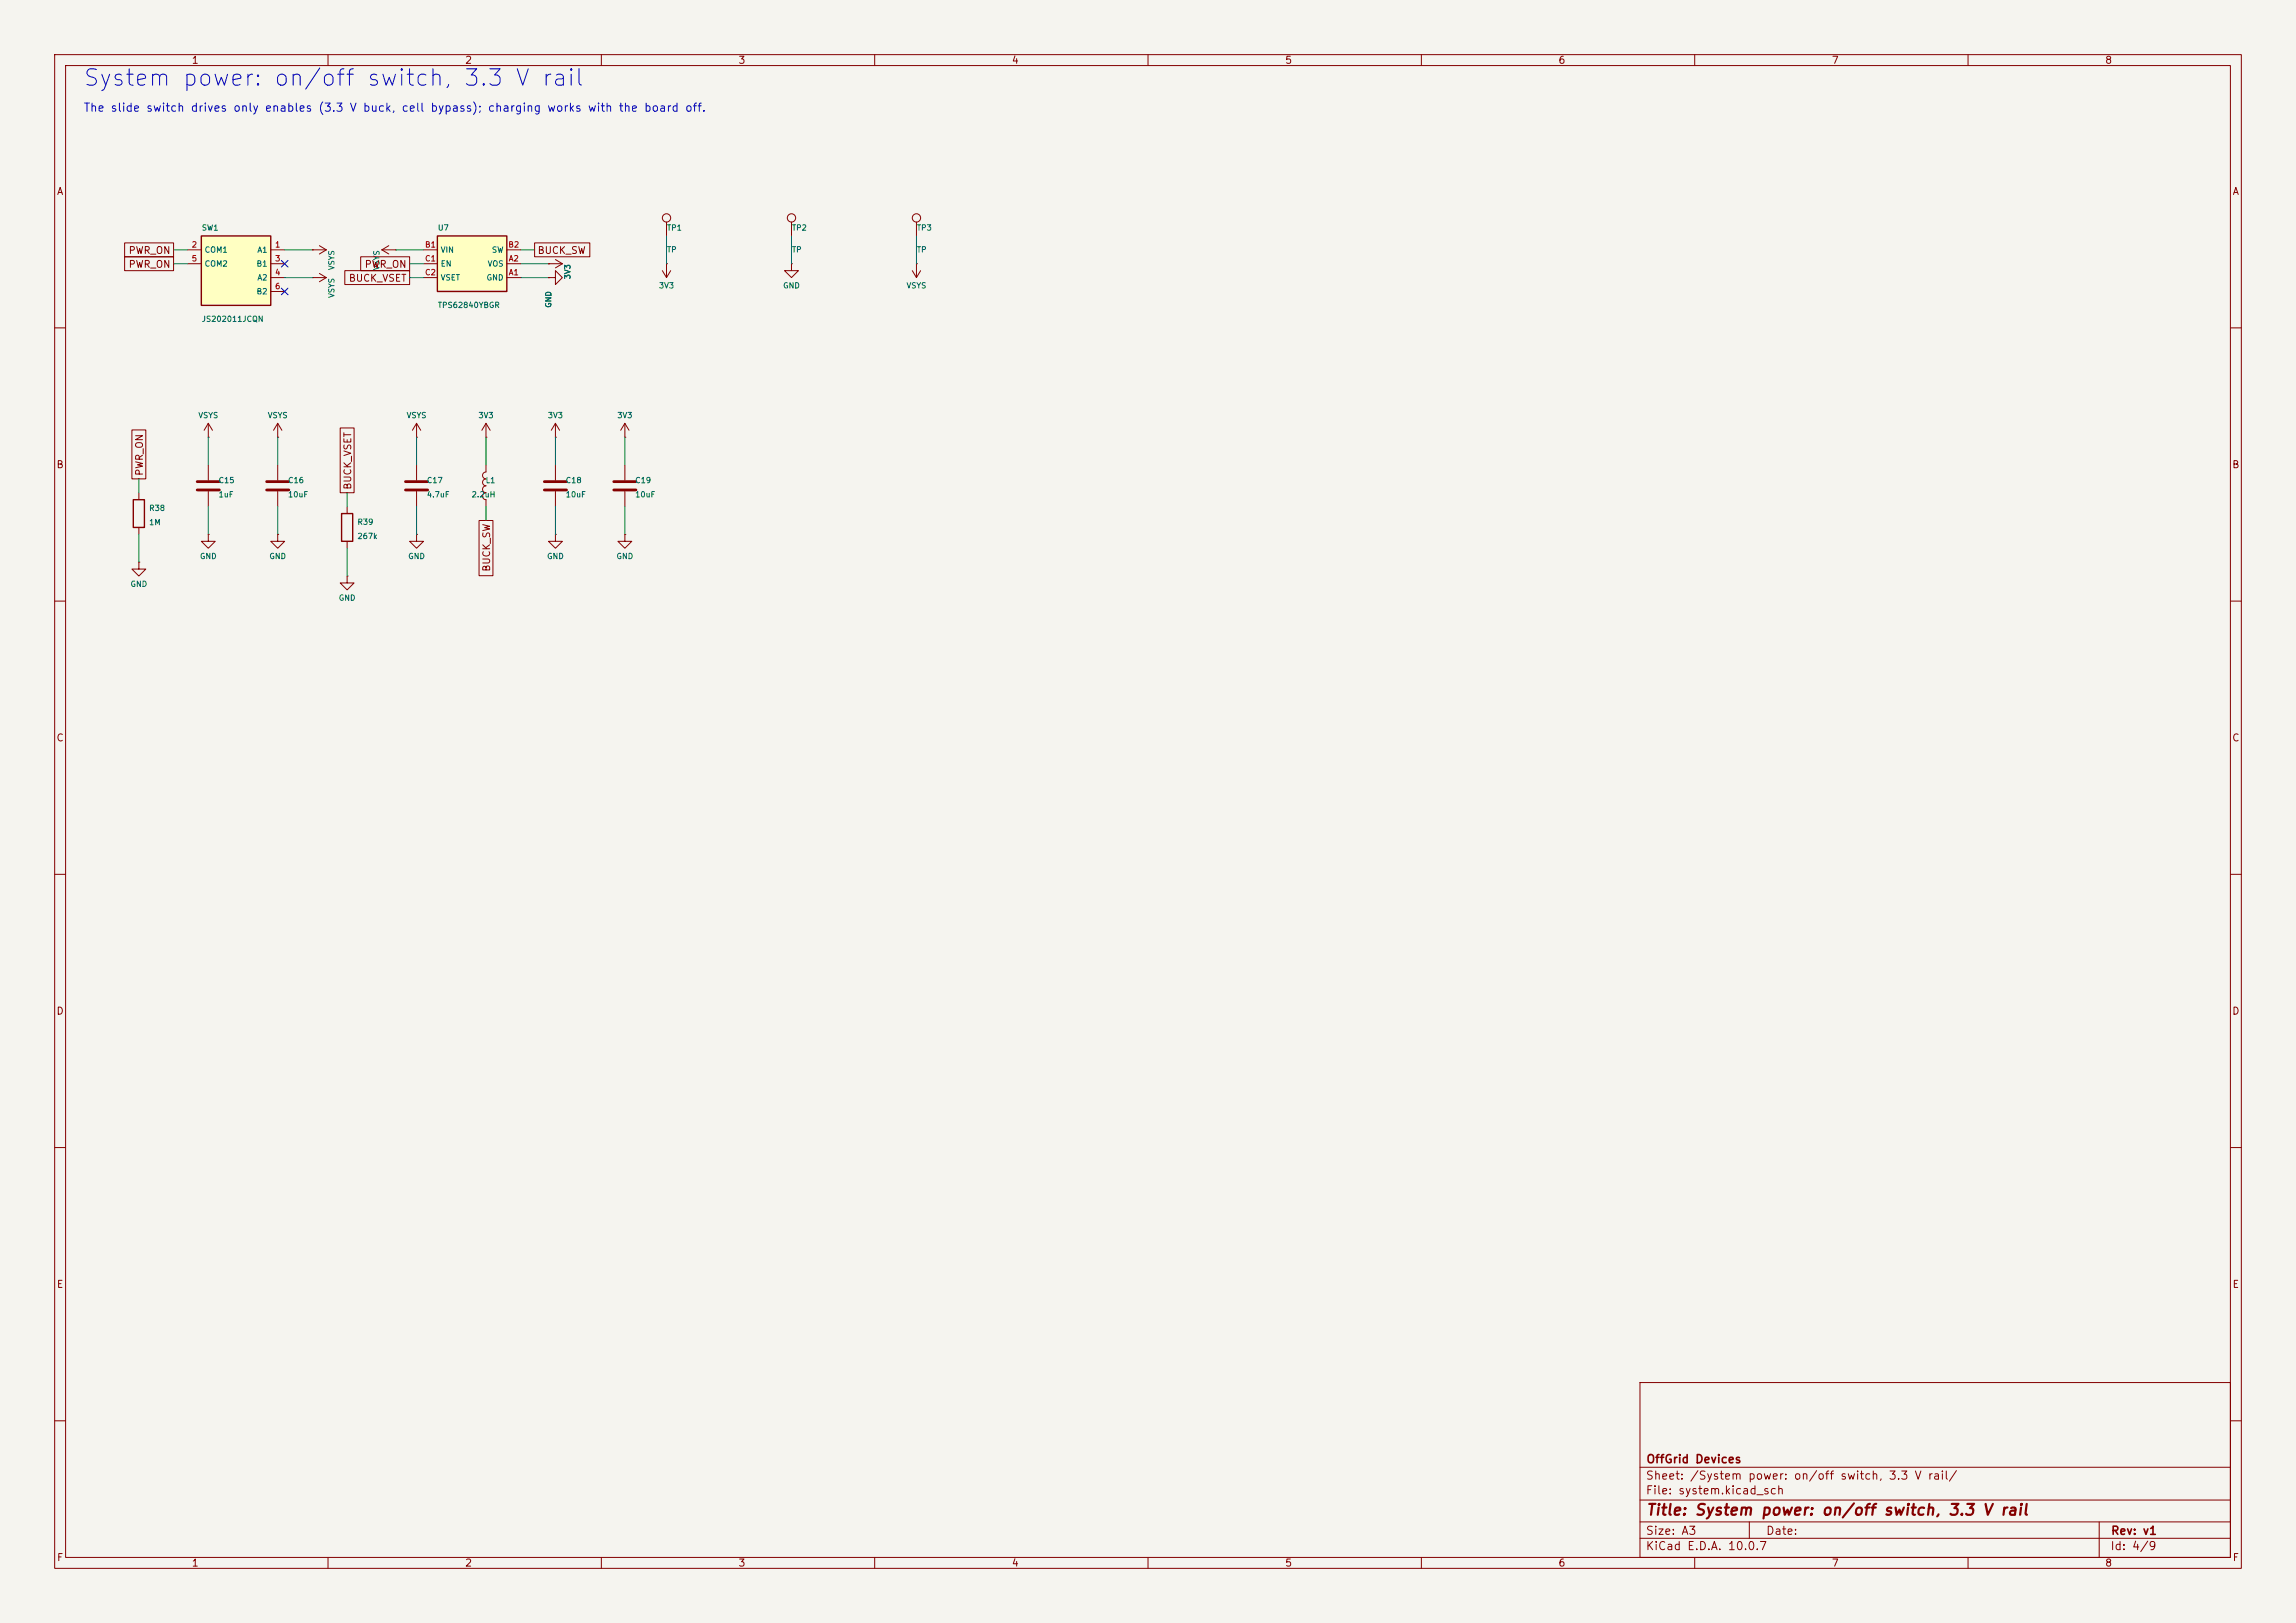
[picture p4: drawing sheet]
<svg xmlns="http://www.w3.org/2000/svg" width="420mm" height="297mm" viewBox="0 0 420 297" stroke-linecap="round" stroke-linejoin="round" font-family="sans-serif">
<defs><g id="words">
<text font-size="3" fill="#0000c2" x="15" y="16.5">System power: on/off switch, 3.3 V rail</text>
<text font-size="2" fill="#840000" x="301" y="277.8">Title: System power: on/off switch, 3.3 V rail</text>
<text font-size="1.5" fill="#0000c2" x="15.2" y="20.8">The slide switch drives only enables (3.3 V buck, cell bypass); charging works with the board off.</text>
<g font-size="1.5" fill="#840000">
<text x="301" y="268.1">OffGrid Devices</text>
<text x="300.9" y="273.8">File: system.kicad_sch</text>
<text x="300.9" y="271.1">Sheet: /System power: on/off switch, 3.3 V rail/</text>
<text x="300.9" y="281.2">Size: A3</text>
<text x="322.9" y="281.2">Date:</text>
<text x="386" y="281.2">Rev: v1</text>
<text x="300.9" y="284">KiCad E.D.A. 10.0.7</text>
<text x="385.9" y="284">Id: 4/9</text>
</g>
<g font-size="1.3" fill="#840000">
<text x="35" y="12">1</text>
<text x="85" y="12">2</text>
<text x="135" y="12">3</text>
<text x="185" y="12">4</text>
<text x="235" y="12">5</text>
<text x="285" y="12">6</text>
<text x="335" y="12">7</text>
<text x="385" y="12">8</text>
<text x="10.3" y="36">A</text>
<text x="408.3" y="36">A</text>
<text x="23.4" y="46.8">PWR_ON</text>
<text x="98.2" y="46.8">BUCK_SW</text>
<text x="23.4" y="49.3">PWR_ON</text>
<text x="63.7" y="51.9">BUCK_VSET</text>
<text x="66.6" y="49.3">PWR_ON</text>
<text x="10.2" y="86">B</text>
<text x="26.5" y="87.2" transform="rotate(-90 26.5 87.2)">PWR_ON</text>
<text x="64.6" y="89.7" transform="rotate(-90 64.6 89.7)">BUCK_VSET</text>
<text x="408.2" y="86">B</text>
<text x="90" y="104.7" transform="rotate(-90 90 104.7)">BUCK_SW</text>
<text x="10.2" y="136">C</text>
<text x="408.2" y="136">C</text>
<text x="10.2" y="186">D</text>
<text x="408.2" y="186">D</text>
<text x="10.3" y="236">E</text>
<text x="408.3" y="236">E</text>
<text x="10.3" y="286">F</text>
<text x="35" y="287">1</text>
<text x="85" y="287">2</text>
<text x="135" y="287">3</text>
<text x="185" y="287">4</text>
<text x="235" y="287">5</text>
<text x="285" y="287">6</text>
<text x="335" y="287">7</text>
<text x="385" y="287">8</text>
<text x="408.3" y="286">F</text>
</g>
<g font-size="1" fill="#a90000">
<text x="35" y="45.5">2</text>
<text x="50.2" y="45.5">1</text>
<text x="77.6" y="45.5">B1</text>
<text x="92.9" y="45.5">B2</text>
<text x="35" y="48.1">5</text>
<text x="50.2" y="48.1">3</text>
<text x="50.2" y="50.6">4</text>
<text x="50.2" y="53.2">6</text>
<text x="77.6" y="48.1">C1</text>
<text x="77.6" y="50.6">C2</text>
<text x="93" y="50.6">A1</text>
<text x="93" y="48.1">A2</text>
</g>
<g font-size="1" fill="#006464">
<text x="36.8" y="42.4">SW1</text>
<text x="37.3" y="46.5">COM1</text>
<text x="47" y="46.5">A1</text>
<text x="80" y="42.4">U7</text>
<text x="80.5" y="46.5">VIN</text>
<text x="89.9" y="46.5">SW</text>
<text x="121.9" y="42.4">TP1</text>
<text x="121.9" y="46.4">TP</text>
<text x="144.8" y="42.4">TP2</text>
<text x="144.8" y="46.4">TP</text>
<text x="167.6" y="42.4">TP3</text>
<text x="167.6" y="46.4">TP</text>
<text x="37.3" y="49">COM2</text>
<text x="46.8" y="49">B1</text>
<text x="47" y="51.6">A2</text>
<text x="61.4" y="49.5" transform="rotate(-90 61.4 49.5)">VSYS</text>
<text x="69.6" y="49.5" transform="rotate(-90 69.6 49.5)">VSYS</text>
<text x="80.5" y="49">EN</text>
<text x="80.5" y="51.6">VSET</text>
<text x="88.9" y="51.6">GND</text>
<text x="89.1" y="49">VOS</text>
<text x="104.6" y="51.2" transform="rotate(-90 104.6 51.2)">3V3</text>
<text x="120.4" y="53">3V3</text>
<text x="143.2" y="53">GND</text>
<text x="165.7" y="53">VSYS</text>
<text x="36.8" y="59.1">JS202011JCQN</text>
<text x="46.8" y="54.1">B2</text>
<text x="61.4" y="54.6" transform="rotate(-90 61.4 54.6)">VSYS</text>
<text x="80" y="56.6">TPS62840YBGR</text>
<text x="101.1" y="56.4" transform="rotate(-90 101.1 56.4)">GND</text>
<text x="36.2" y="76.8">VSYS</text>
<text x="48.9" y="76.8">VSYS</text>
<text x="74.3" y="76.8">VSYS</text>
<text x="87.4" y="76.8">3V3</text>
<text x="100.1" y="76.8">3V3</text>
<text x="112.8" y="76.8">3V3</text>
<text x="39.9" y="88.7">C15</text>
<text x="52.6" y="88.7">C16</text>
<text x="78" y="88.7">C17</text>
<text x="88.8" y="88.7">L1</text>
<text x="103.4" y="88.7">C18</text>
<text x="116.1" y="88.7">C19</text>
<text x="27.2" y="93.7">R38</text>
<text x="39.9" y="91.3">1uF</text>
<text x="52.6" y="91.3">10uF</text>
<text x="78" y="91.3">4.7uF</text>
<text x="86.2" y="91.3">2.2uH</text>
<text x="103.4" y="91.3">10uF</text>
<text x="116.1" y="91.3">10uF</text>
<text x="27.2" y="96.3">1M</text>
<text x="65.3" y="96.3">R39</text>
<text x="65.3" y="98.9">267k</text>
<text x="23.8" y="107.6">GND</text>
<text x="36.5" y="102.5">GND</text>
<text x="49.2" y="102.5">GND</text>
<text x="74.6" y="102.5">GND</text>
<text x="100" y="102.5">GND</text>
<text x="112.7" y="102.5">GND</text>
<text x="61.9" y="110.2">GND</text>
</g>
</g></defs>
<path d="M0 0h420v297h-420z" fill="#f5f4ef" stroke="#f5f4ef" stroke-width=".18"/>
<g fill="none" stroke="#840000" stroke-width=".18">
<path d="M10 10h400v277h-400zM12 12h396v273h-396zM60 10v2M110 10v2M160 10v2M210 10v2M260 10v2M310 10v2M360 10v2M57.1 50.8h.1M57.1 50.8h2.6M58.4 50l1.3 .8"/>
<path d="M59.7 50.8l-1.3 .8M69.8 45.7l1.3 .8M69.8 45.7h2.6M71.1 45l-1.3 .7M72.4 45.7h.1M144.8 48.3v1.2h1.2l-1.2 1.3-1.3-1.3h1.3M144.8 48.3h.1M167.6 40.6v2.6M10 60h2M76.2 77.5v2.5M76.2 77.5l-.8 1.2M76.2 77.5l.8 1.2"/>
<path d="M88.9 77.5l-.8 1.2M88.9 77.5l.8 1.2M88.9 77.5v2.5M101.6 77.5l-.8 1.2M101.6 77.5l.8 1.2M101.6 77.5v2.5M408 60h2M63.5 92.7v1.3M63.5 99.1v1.2M76.2 97.8v1.3h1.3l-1.3 1.2-1.3-1.2h1.3M76.2 97.8h.1M76.2 80h.1"/>
<path d="M76.2 85.1v2.8M76.2 89.9v2.8M88.9 80h.1M101.6 97.8v1.3h1.3l-1.3 1.2-1.3-1.2h1.3M101.6 97.8h.1M101.6 80h.1M101.6 85.1v2.8M101.6 89.9v2.8M114.3 85.1v2.8M114.3 89.9v2.8M10 110h2M63.5 105.4v1.3h1.3l-1.3 1.3-1.3-1.3h1.3"/>
<path d="M63.5 105.4h.1M408 110h2M10 160h2M408 160h2M10 210h2M408 210h2M300 253h108v32h-108zM10 260h2M300 278.5h108M300 274.5h108M300 268.5h108M320 278.5v3"/>
<path d="M384 278.5v6.5M408 260h2M60 285v2M110 285v2M160 285v2M210 285v2M260 285v2M300 281.5h108M310 285v2M360 285v2"/>
<circle cx="167.6" cy="39.9" r=".76"/>
</g>
<path d="M74.2 88.1h4M74.2 89.7h4M99.6 88.1h4M99.6 89.7h4M112.3 88.1h4M112.3 89.7h4" fill="none" stroke="#840000" stroke-width=".51"/>
<path d="M62.5 94h2v5.1h-2z" fill="none" stroke="#840000" stroke-width=".25"/>
<path d="M36.8 43.2h12.7v12.7h-12.7z" fill="#ffffc2"/>
<path d="M36.8 43.2h12.7v12.7h-12.7zM24.4 91.4h2v5.1h-2z" fill="none" stroke="#840000" stroke-width=".25"/>
<g fill="none" stroke="#840000" stroke-width=".18">
<path d="M34.3 45.7h2.5M34.3 48.3h2.5M49.5 45.7h2.6M49.5 48.3h2.6M49.5 50.8h2.6M49.5 53.3h2.6M57.1 45.7h.1M57.1 45.7h2.6M58.4 45l1.3 .7M59.7 45.7l-1.3 .8M100.3 50.8h1.3v-1.3l1.3 1.3-1.3 1.3v-1.3M100.3 50.8h.1"/>
<path d="M121.2 49.5l.7 1.3M121.9 48.3h.1M121.9 40.6v2.6M121.9 48.3v2.5M122.7 49.5l-.8 1.3M38.1 77.5l-.8 1.2M38.1 77.5l.8 1.2M38.1 77.5v2.5M114.3 77.5l-.8 1.2M114.3 77.5l.8 1.2M114.3 77.5v2.5M25.4 90.2v1.2"/>
<path d="M25.4 96.5v1.3M38.1 80h.1M38.1 97.8v1.3h1.3l-1.3 1.2-1.3-1.2h1.3M38.1 97.8h.1M38.1 85.1v2.8M38.1 89.9v2.8M88.9 86.4a.64 .64 0 0 0-.6 .6 .64 .64 0 0 0 .6 .6 .64 .64 0 0 0-.6 .7 .64 .64 0 0 0 .6 .6 .64 .64 0 0 0-.6 .6 .64 .64 0 0 0 .6 .7 .63 .63 0 0 0-.6 .6 .63 .63 0 0 0 .6 .6v1.3M88.9 85.1v1.3M114.3 80h.1M25.4 102.9v1.2h1.3l-1.3 1.3-1.3-1.3h1.3M25.4 102.9h.1"/>
<circle cx="121.9" cy="39.9" r=".76"/>
</g>
<path d="M36.1 88.1h4M36.1 89.7h4" fill="none" stroke="#840000" stroke-width=".51"/>
<path d="M80 43.2h12.7v10.1h-12.7z" fill="#ffffc2"/>
<path d="M80 43.2h12.7v10.1h-12.7z" fill="none" stroke="#840000" stroke-width=".25"/>
<g fill="none" stroke="#840000" stroke-width=".18">
<path d="M22.8 44.4h8.9v2.6h-8.9zM22.8 47h8.9v2.5h-8.9zM63.1 49.5h11.8v2.6h-11.8zM66 47h8.9v2.5h-8.9zM77.5 50.8h2.5M77.5 48.3h2.5M77.5 45.7h2.5M92.7 50.8h2.5M92.7 48.3h2.5M92.7 45.7h2.5M97.8 44.4h10.1v2.6h-10.1zM100.3 48.3h.1"/>
<path d="M100.3 50.8h.1M100.3 48.3h2.6M101.6 47.5l1.3 .8M102.9 48.3l-1.3 .7M144.8 40.6v2.6M166.9 49.5l.7 1.3M167.6 48.3h.1M167.6 48.3v2.5M168.4 49.5l-.8 1.3M24.1 78.7h2.6v8.9h-2.6zM50.8 77.5v2.5M50.8 77.5l-.8 1.2"/>
<path d="M50.8 77.5l.8 1.2M62.2 78.3h2.6v11.9h-2.6zM50.8 80h.1M50.8 97.8v1.3h1.3l-1.3 1.2-1.3-1.2h1.3M50.8 97.8h.1M50.8 85.1v2.8M50.8 89.9v2.8M87.6 95.3h2.6v10.1h-2.6zM114.3 97.8v1.3h1.3l-1.3 1.2-1.3-1.2h1.3M114.3 97.8h.1"/>
<circle cx="144.8" cy="39.9" r=".76"/>
</g>
<path d="M48.8 88.1h4M48.8 89.7h4" fill="none" stroke="#840000" stroke-width=".51"/>
<g fill="none" stroke="#009600" stroke-width=".18">
<path d="M31.7 48.3h2.6M31.7 45.7h2.6M52.1 45.7h5M52.1 50.8h5M72.4 45.7h5.1M74.9 48.3h2.6M74.9 50.8h2.6M95.2 48.3h5.1M95.2 45.7h2.6M95.2 50.8h5.1M121.9 43.2v5.1M144.8 43.2v5.1"/>
<path d="M167.6 43.2v5.1M25.4 87.6v2.6M25.4 97.8v5.1M38.1 80v5.1M38.1 92.7v5.1M50.8 80v5.1M50.8 92.7v5.1M63.5 90.2v2.5M76.2 80v5.1M76.2 92.7v5.1M88.9 80v5.1M88.9 92.7v2.6"/>
<path d="M101.6 80v5.1M101.6 92.7v5.1M114.3 80v5.1M114.3 92.7v5.1M63.5 100.3v5.1"/>
</g>
<path d="M51.5 47.7l1.2 1.2M51.5 52.7l1.2 1.2M52.7 47.7l-1.2 1.2M52.7 52.7l-1.2 1.2" fill="none" stroke="#000084" stroke-width=".18"/>
<use href="#words"/>
</svg>
